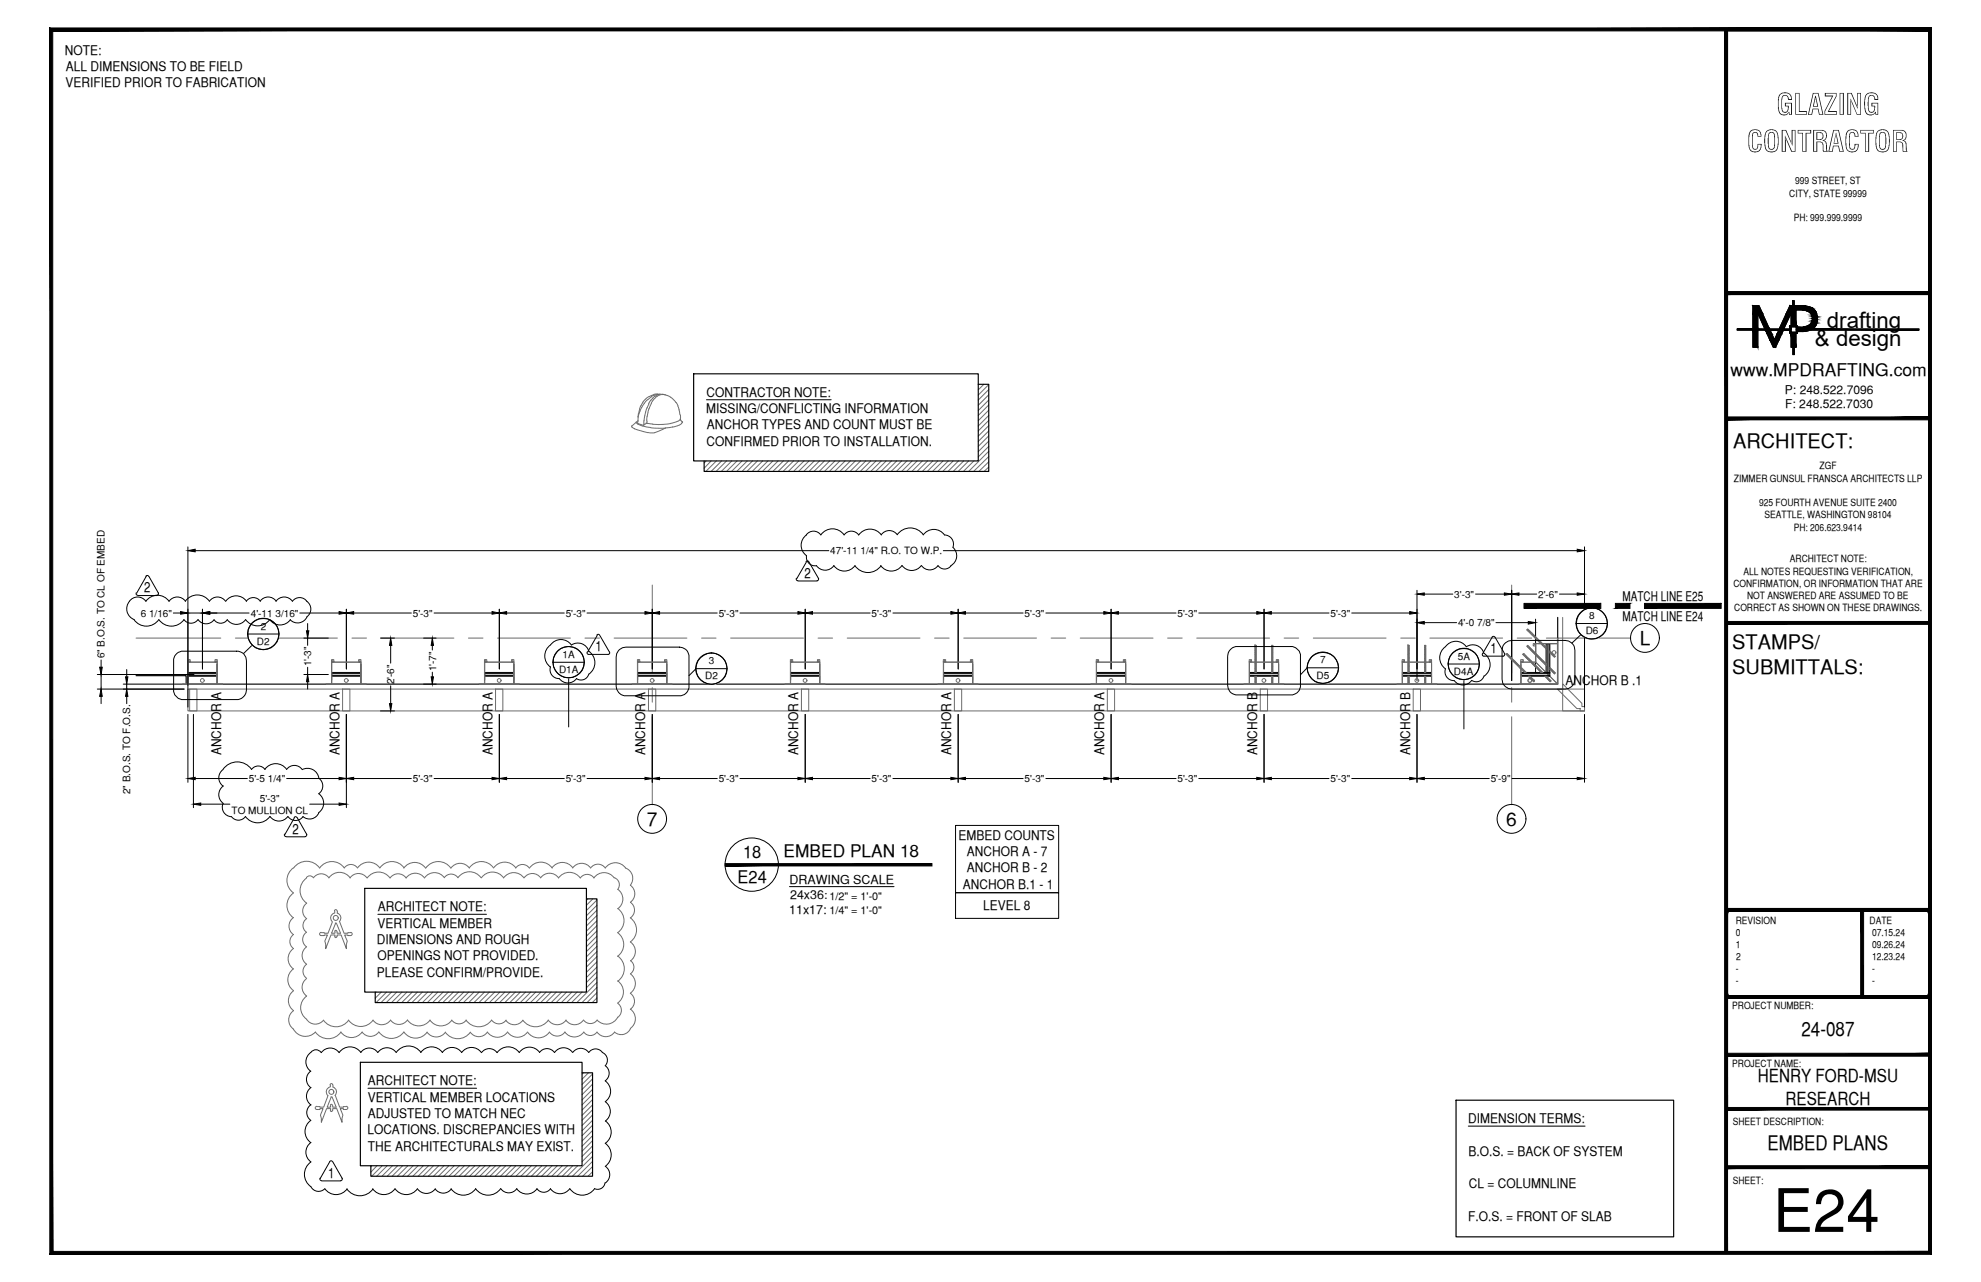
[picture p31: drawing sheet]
<svg xmlns="http://www.w3.org/2000/svg" width="432mm" height="279mm" viewBox="0 0 432 279" stroke-linecap="round" stroke-linejoin="round" font-family="sans-serif">
<defs><g id="words">
<text font-size="13.1" x="386.5" y="268.5">E24</text>
<g font-size="6.3">
<text x="387.2" y="25">GLAZING</text>
<text x="380.8" y="33.1">CONTRACTOR</text>
</g>
<g font-size="4.9">
<text x="398.2" y="71.5">drafting</text>
<text x="395.6" y="75.5">&amp; design</text>
</g>
<g font-size="4.4">
<text x="377.8" y="97.5">ARCHITECT:</text>
<text x="377.6" y="141.5">STAMPS/</text>
<text x="377.6" y="146.9">SUBMITTALS:</text>
<text x="392.7" y="225.8">24-087</text>
<text x="385.3" y="250.7">EMBED PLANS</text>
</g>
<g font-size="4.2">
<text x="357.4" y="140.6">L</text>
<text x="328.3" y="180">6</text>
<text x="141" y="180">7</text>
</g>
<g font-size="3.9">
<text x="383.2" y="235.9">HENRY FORD-MSU</text>
<text x="389.2" y="240.7">RESEARCH</text>
</g>
<g font-size="3.8">
<text x="377.2" y="82">www.MPDRAFTING.com</text>
<text x="162" y="187.1">18</text>
<text x="170.8" y="186.9">EMBED PLAN 18</text>
<text x="160.8" y="192.3">E24</text>
</g>
<g font-size="3.1">
<text x="175.3" y="125.9">2</text>
<text x="31.4" y="129.1">2</text>
<text x="129.8" y="141.9">1</text>
<text x="324.9" y="142.4">1</text>
<text x="63.8" y="181.7">2</text>
<text x="71.5" y="256.7">1</text>
</g>
<g font-size="2.9">
<text x="14.2" y="11.9">NOTE:</text>
<text x="14.4" y="15.5">ALL DIMENSIONS TO BE FIELD</text>
<text x="14.3" y="19.1">VERIFIED PRIOR TO FABRICATION</text>
<text x="154" y="86.5">CONTRACTOR NOTE:</text>
<text x="153.9" y="90">MISSING/CONFLICTING INFORMATION</text>
<text x="154.1" y="93.6">ANCHOR TYPES AND COUNT MUST BE</text>
<text x="154" y="97.2">CONFIRMED PRIOR TO INSTALLATION.</text>
<text x="353.6" y="130.9">MATCH LINE E25</text>
<text x="353.6" y="135.3">MATCH LINE E24</text>
<text x="341.2" y="149.2">ANCHOR B .1</text>
<text x="48.2" y="164.6" transform="rotate(-90 48.2 164.6)">ANCHOR A</text>
<text x="74" y="164.6" transform="rotate(-90 74 164.6)">ANCHOR A</text>
<text x="107.3" y="164.6" transform="rotate(-90 107.3 164.6)">ANCHOR A</text>
<text x="140.7" y="164.6" transform="rotate(-90 140.7 164.6)">ANCHOR A</text>
<text x="174" y="164.6" transform="rotate(-90 174 164.6)">ANCHOR A</text>
<text x="207.3" y="164.6" transform="rotate(-90 207.3 164.6)">ANCHOR A</text>
<text x="240.7" y="164.6" transform="rotate(-90 240.7 164.6)">ANCHOR A</text>
<text x="274" y="164.6" transform="rotate(-90 274 164.6)">ANCHOR B</text>
<text x="307.3" y="164.6" transform="rotate(-90 307.3 164.6)">ANCHOR B</text>
<text x="208.9" y="183">EMBED COUNTS</text>
<text x="210.8" y="186.6">ANCHOR A - 7</text>
<text x="210.8" y="190.1">ANCHOR B - 2</text>
<text x="209.9" y="193.7">ANCHOR B.1 - 1</text>
<text x="82.3" y="202.2">VERTICAL MEMBER</text>
<text x="82.4" y="198.6">ARCHITECT NOTE:</text>
<text x="214.3" y="198.4">LEVEL 8</text>
<text x="82.2" y="205.7">DIMENSIONS AND ROUGH</text>
<text x="82.3" y="209.3">OPENINGS NOT PROVIDED.</text>
<text x="82.2" y="212.9">PLEASE CONFIRM/PROVIDE.</text>
<text x="80.2" y="236.5">ARCHITECT NOTE:</text>
<text x="80.2" y="240.1">VERTICAL MEMBER LOCATIONS</text>
<text x="80.2" y="243.6">ADJUSTED TO MATCH NEC</text>
<text x="320" y="244.8">DIMENSION TERMS:</text>
<text x="80.1" y="247.2">LOCATIONS. DISCREPANCIES WITH</text>
<text x="80.2" y="250.8">THE ARCHITECTURALS MAY EXIST.</text>
<text x="320.1" y="251.8">B.O.S. = BACK OF SYSTEM</text>
<text x="320.2" y="259">CL = COLUMNLINE</text>
<text x="320" y="266.1">F.O.S. = FRONT OF SLAB</text>
</g>
<g font-size="2.7">
<text x="172.1" y="192.6">DRAWING SCALE</text>
<text x="172.2" y="196">24x36:</text>
<text x="172" y="199.3">11x17:</text>
</g>
<g font-size="2.6">
<text x="389.1" y="85.8">P: 248.522.7096</text>
<text x="389.1" y="89">F: 248.522.7030</text>
</g>
<g font-size="2.4">
<text x="180.8" y="196.1">1/2&quot; = 1'-0&quot;</text>
<text x="180.8" y="199.3">1/4&quot; = 1'-0&quot;</text>
</g>
<g font-size="2.2">
<text x="391.3" y="40.2">999 STREET, ST</text>
<text x="390" y="42.9">CITY, STATE 99999</text>
<text x="391" y="48.2">PH: 999.999.9999</text>
<text x="378" y="105">ZIMMER GUNSUL FRANSCA ARCHITECTS LLP</text>
<text x="396.6" y="102.3">ZGF</text>
<text x="383.4" y="110.3">925 FOURTH AVENUE SUITE 2400</text>
<text x="384.6" y="113">SEATTLE, WASHINGTON 98104</text>
<text x="391" y="115.6">PH: 206.623.9414</text>
<text x="181" y="120.8">47'-11 1/4&quot; R.O. TO W.P.</text>
<text x="380" y="125.2">ALL NOTES REQUESTING VERIFICATION,</text>
<text x="390.1" y="122.6">ARCHITECT NOTE:</text>
<text x="317" y="130.2">3'-3&quot;</text>
<text x="335.3" y="130.2">2'-6&quot;</text>
<text x="377.8" y="127.9">CONFIRMATION, OR INFORMATION THAT ARE</text>
<text x="380.8" y="130.6">NOT ANSWERED ARE ASSUMED TO BE</text>
<text x="30.7" y="134.4">6 1/16&quot;</text>
<text x="54.7" y="134.4">4'-11 3/16&quot;</text>
<text x="56.8" y="137.2">2</text>
<text x="90" y="134.4">5'-3&quot;</text>
<text x="123.3" y="134.4">5'-3&quot;</text>
<text x="156.7" y="134.4">5'-3&quot;</text>
<text x="190" y="134.4">5'-3&quot;</text>
<text x="223.3" y="134.4">5'-3&quot;</text>
<text x="256.7" y="134.4">5'-3&quot;</text>
<text x="290" y="134.4">5'-3&quot;</text>
<text x="317.8" y="136.5">4'-0 7/8&quot;</text>
<text x="346.4" y="134.9">8</text>
<text x="378" y="133.2">CORRECT AS SHOWN ON THESE DRAWINGS.</text>
<text x="22.8" y="143.5" transform="rotate(-90 22.8 143.5)">6&quot; B.O.S. TO CL OF EMBED</text>
<text x="56" y="140.5">D2</text>
<text x="122.6" y="143.4">1A</text>
<text x="317.8" y="143.8">5A</text>
<text x="345.6" y="138.2">D6</text>
<text x="67.8" y="145.2" transform="rotate(-90 67.8 145.2)">1'-3&quot;</text>
<text x="85.9" y="149.2" transform="rotate(-90 85.9 149.2)">2'-6&quot;</text>
<text x="95.1" y="146.3" transform="rotate(-90 95.1 146.3)">1'-7&quot;</text>
<text x="121.9" y="146.7">D1A</text>
<text x="153.7" y="148.1">D2</text>
<text x="154.5" y="144.8">3</text>
<text x="287" y="147.9">D5</text>
<text x="287.8" y="144.6">7</text>
<text x="316.9" y="147.1">D4A</text>
<text x="28.4" y="173.1" transform="rotate(-90 28.4 173.1)">2&quot; B.O.S. TO F.O.S.</text>
<text x="54.2" y="170.4">5'-5 1/4&quot;</text>
<text x="90" y="170.4">5'-3&quot;</text>
<text x="123.3" y="170.4">5'-3&quot;</text>
<text x="156.7" y="170.4">5'-3&quot;</text>
<text x="190" y="170.4">5'-3&quot;</text>
<text x="223.3" y="170.4">5'-3&quot;</text>
<text x="256.7" y="170.4">5'-3&quot;</text>
<text x="290" y="170.4">5'-3&quot;</text>
<text x="324.9" y="170.4">5'-9&quot;</text>
<text x="50.5" y="177.4">TO MULLION CL</text>
<text x="56.6" y="174.7">5'-3&quot;</text>
<text x="378.3" y="201.3">REVISION</text>
<text x="378.4" y="204">0</text>
<text x="407.5" y="201.3">DATE</text>
<text x="408" y="204">07.15.24</text>
<text x="378.3" y="206.6">1</text>
<text x="378.5" y="209.2">2</text>
<text x="408" y="206.6">09.26.24</text>
<text x="408" y="209.2">12.23.24</text>
<text x="378.4" y="211.9">-</text>
<text x="378.4" y="214.5">-</text>
<text x="408" y="211.9">-</text>
<text x="408" y="214.5">-</text>
<text x="377.6" y="219.9">PROJECT NUMBER:</text>
<text x="377.6" y="232.5">PROJECT NAME:</text>
<text x="377.7" y="245.2">SHEET DESCRIPTION:</text>
<text x="377.7" y="257.9">SHEET:</text>
</g>
</g></defs>
<!-- layer: NOTES -->
<path d="M154 87.1h27.2M208.3 179.9h22.5v14.7h-22.5zM82.4 199.3h23.6M208.3 194.6h22.5v5.6h-22.5zM80.2 237.2h23.7M320 245.4h25.5" fill="none" stroke="#000" stroke-width=".22"/>
<!-- layer: LIGHT_1 -->
<g fill="none" stroke="#6c6c6c" stroke-width=".22">
<path d="M137.7 92.8v.3l.6 .3M138.3 93.5l2.9 .8M138.7 91.9l.4 .6M139.1 91.7l-1.4 1.1M139.1 92.4l1 .5 1.7 .3M139.1 90.9v.9M139.4 89.2l-.2 .9M139.7 88.4l-.3 .7M140.1 87.7l-.4 .7M140.4 92.3l-.1 .4M140.5 90.7l-.2 1.5M140.7 87l-.6 .7"/>
<path d="M140.7 89.8l-.2 .8M140.8 92.2l1.5 .2M141 91.8v.3l-.7 .6-1.4-.4 .2-.5M141 88.8l-.3 1M141.1 90.7l-.1 1.1M141.1 87.1l-1.4 2-.6 1.8 .1-.8M141.2 89.9l-.1 .8M141.3 94.3h1.5M141.5 89.1l-.3 .7M141.5 88l-.4 .9M141.8 93.2l3.3 .1M141.9 87.2l-.5 .8"/>
<path d="M141.9 86.5l-.7 .7M142 87.9l-.5 1.2M142.5 86l-1.3 .6-.5 .4M142.6 86.1l-.7 .4M142.6 86.1l1.3-.2 1.4 .3M142.6 86.9l-.7 1M142.7 86.4l-.8 .8M142.9 86.7l-.2 .2M143.1 86.2l-.4 .2M143.3 85.9l-.8 .1M143.5 85.9l-.5 .2M143.9 85.9l-.5 .1"/>
<path d="M144.2 86l-.7 .2-.6 .4M144.8 86l.3 .1M144.8 86h-.6M145.1 93.3l-2.4 1M145.4 86.2l.8 .4M146.2 92.3l-2 .2h-1.9M146.2 86.6l1.1 1.1M146.6 93.1l-1.5 .2M147.4 87.7l.4 .7M147.7 88.5l.3 .8M148 89.3l.2 1.1M148 92.7l-1.4 .4"/>
<path d="M148.1 91.6l-2 .7M148.1 91.6l.2-.2 .4 .5M148.3 91.3v.1M148.3 90.4v.9M148.7 92.1h.1M148.7 92.1l-.6 .5M148.8 91.9v.1M213.3 83.8h-.1M214.4 83.8l-1.2 1.2M215.5 84.9l-2.3 2.3M215.5 86l-2.3 2.3M215.5 87.2l-2.3 2.3"/>
<path d="M215.5 88.3l-2.3 2.3M215.5 91.6l-2.3 2.3M215.5 95l-2.3 2.3M215.5 96.1l-2.3 2.3M215.5 97.3l-2.3 2.3M215.5 98.4l-4.4 4.3M215.5 83.8l-2.3 2.3M215.5 89.4l-2.3 2.3M215.5 90.6l-2.3 2.2M215.5 92.8l-2.3 2.3M215.5 93.9l-2.3 2.3M215.5 99.5l-3.3 3.2"/>
<path d="M153.9 100.5l-.4 .4M155 100.5l-1.5 1.5M156.1 100.5l-2.2 2.2M157.3 100.5l-2.3 2.2M158.4 100.5l-2.3 2.2M159.5 100.5l-2.3 2.2M160.7 100.5l-2.3 2.2M161.7 100.5l-2.3 2.2M162.9 100.5l-2.3 2.2M164 100.5l-2.3 2.2M165.1 100.5l-2.3 2.2M166.2 100.5l-2.2 2.2"/>
<path d="M167.4 100.5l-2.3 2.2M168.5 100.5l-2.3 2.2M169.6 100.5l-2.3 2.2M170.8 100.5l-2.3 2.2M171.9 100.5l-2.3 2.2M173 100.5l-2.3 2.2M174.1 100.5l-2.3 2.2M175.3 100.5l-2.3 2.2M176.3 100.5l-2.2 2.2M177.5 100.5l-2.3 2.2M178.6 100.5l-2.3 2.2M179.7 100.5l-2.3 2.2"/>
<path d="M180.8 100.5l-2.2 2.2M182 100.5l-2.3 2.2M183.1 100.5l-2.3 2.2M184.2 100.5l-2.3 2.2M185.4 100.5l-2.3 2.2M186.4 100.5l-2.3 2.2M187.6 100.5l-2.3 2.2M188.7 100.5l-2.3 2.2M189.8 100.5l-2.3 2.2M190.9 100.5l-2.2 2.2M192.1 100.5l-2.3 2.2M193.2 100.5l-2.3 2.2"/>
<path d="M194.3 100.5l-2.3 2.2M195.5 100.5l-2.3 2.2M196.5 100.5l-2.3 2.2M197.7 100.5l-2.3 2.2M198.8 100.5l-2.3 2.2M199.9 100.5l-2.3 2.2M201 100.5l-2.2 2.2M202.2 100.5l-2.3 2.2M203.3 100.5l-2.3 2.2M204.4 100.5l-2.3 2.2M205.5 100.5l-2.2 2.2M206.7 100.5l-2.3 2.2"/>
<path d="M207.8 100.5l-2.3 2.2M208.9 100.5l-2.3 2.2M210.1 100.5l-2.3 2.2M211.1 100.5l-2.2 2.2M212.3 100.5l-2.3 2.2M215.5 100.6l-2.1 2.1M215.5 101.8l-1 .9M72.9 199a1.11 1.11 0 0 0-.5 1.8M72.9 198.5l.3-.3 .3 .3M73 198.6v.4M73.5 198.6v.4a1.11 1.11 0 0 1 .5 1.8M128.1 195.9l-.3 .3"/>
<path d="M129.2 195.9l-1.4 1.4M130.1 196.2l-2.3 2.2M130.1 197.3l-2.3 2.3M130.1 198.4l-2.3 2.3M130.1 199.5l-2.3 2.3M70 203.2a.35 .35 0 0 0-.3 .3 .35 .35 0 0 0 .3 .4l1.4-.1-.6 1.3 .2 .7v1l1.1-3h.9v.4M72.5 200.9l-1 2.5-1.5-.1M73 203l.2-.2 .2 .2M73 204.1l.2 .2 .2-.2M73.1 201.2h.2M73.2 201.2l-.9 2.2h.7v-.4M73.3 201.2l.9 2.2h-.7v-.4"/>
<path d="M74 200.9l1 2.5 1.5-.1M76.4 203.2a.35 .35 0 0 1 .4 .3 .35 .35 0 0 1-.4 .4M76.5 203.9l-1.4-.1 .6 1.3-.2 .7v1l-1.1-3h-.9v.4M82 216.2l-.2 .2M83.1 216.2l-1.3 1.4M84.3 216.2l-2.3 2.3M85.3 216.2l-2.2 2.3M86.5 216.2l-2.3 2.3M87.6 216.2l-2.3 2.3M88.7 216.2l-2.3 2.3M89.9 216.2l-2.3 2.3M91 216.2l-2.3 2.3"/>
<path d="M92.1 216.2l-2.3 2.3M93.2 216.2l-2.3 2.3M94.4 216.2l-2.3 2.3M95.4 216.2l-2.2 2.3M96.6 216.2l-2.3 2.3M97.7 216.2l-2.3 2.3M98.8 216.2l-2.3 2.3M99.9 216.2l-2.2 2.3M101.1 216.2l-2.3 2.3M102.2 216.2l-2.3 2.3M103.3 216.2l-2.3 2.3M104.5 216.2l-2.3 2.3"/>
<path d="M105.6 216.2l-2.3 2.3M106.7 216.2l-2.3 2.3M107.8 216.2l-2.3 2.3M109 216.2l-2.3 2.3M110 216.2l-2.2 2.3M111.2 216.2l-2.3 2.3M112.3 216.2l-2.3 2.3M113.4 216.2l-2.3 2.3M114.6 216.2l-2.3 2.3M115.7 216.2l-2.3 2.3M116.8 216.2l-2.3 2.3M117.9 216.2l-2.3 2.3"/>
<path d="M119.1 216.2l-2.3 2.3M120.1 216.2l-2.2 2.3M121.3 216.2l-2.3 2.3M122.4 216.2l-2.3 2.3M123.5 216.2l-2.3 2.3M124.7 216.2l-2.3 2.3M125.8 216.2l-2.3 2.3M126.9 216.2l-2.3 2.3M130.1 200.7l-2.3 2.2M130.1 201.7l-2.3 2.3M130.1 202.9l-2.3 2.3M130.1 204l-2.3 2.3"/>
<path d="M130.1 205.1l-2.3 2.3M130.1 206.2l-2.3 2.3M130.1 207.4l-2.3 2.3M130.1 208.5l-2.3 2.3M130.1 209.6l-2.3 2.3M130.1 210.8l-2.3 2.2M130.1 211.8l-2.3 2.3M130.1 213l-2.3 2.3M130.1 214.1l-4.4 4.4M130.1 215.2l-3.2 3.3M130.1 216.3l-2.1 2.2M130.1 217.5l-1 1"/>
<path d="M71.5 238.8l-1 2.5-1.4-.1M71.9 236.9a1.11 1.11 0 0 0-.4 1.9M71.9 236.4l.3-.2 .3 .2M72 236.5v.4M72.1 239.1h.3l.9 2.2h-.8v-.4M72.2 239.1l-.9 2.2h.8v-.4M72.5 236.9a1.11 1.11 0 0 1 .5 1.9M72.6 236.5v.4M73.1 238.8l.9 2.5 1.5-.1M127.2 233.8l-.3 .3M128.3 233.8l-1.4 1.4M129.2 234.1l-2.3 2.2"/>
<path d="M129.2 235.1l-2.3 2.3M129.2 236.3l-2.3 2.3M129.2 237.4l-2.3 2.3M129.2 238.5l-2.3 2.3M129.2 239.6l-2.3 2.3M69.1 241.1a.35 .35 0 0 0-.4 .4 .35 .35 0 0 0 .4 .3M69.1 241.8l1.3-.2-.6 1.4 .2 1.6 1.2-3h.9v.5M72 240.9l.2-.2 .3 .2M72 242l.2 .3 .3-.3M75.5 241.1a.35 .35 0 0 1 .3 .4 .35 .35 0 0 1-.3 .3M75.5 241.8l-1.3-.2 .5 1.4-.2 1.6-1.1-3h-.9v.5M81 254.1l-.2 .2"/>
<path d="M82.2 254.1l-1.4 1.4M83.3 254.1l-2.3 2.2M84.4 254.1l-2.3 2.2M85.5 254.1l-2.3 2.2M86.7 254.1l-2.3 2.2M87.8 254.1l-2.3 2.2M88.9 254.1l-2.3 2.2M90 254.1l-2.2 2.2M91.1 254.1l-2.3 2.2M92.3 254.1l-2.3 2.2M93.4 254.1l-2.3 2.2M94.5 254.1l-2.3 2.2"/>
<path d="M95.6 254.1l-2.3 2.2M96.8 254.1l-2.3 2.2M97.9 254.1l-2.3 2.2M99 254.1l-2.3 2.2M100.1 254.1l-2.2 2.2M101.2 254.1l-2.3 2.2M102.4 254.1l-2.3 2.2M103.5 254.1l-2.3 2.2M104.6 254.1l-2.2 2.2M105.7 254.1l-2.3 2.2M106.9 254.1l-2.3 2.2M108 254.1l-2.3 2.2"/>
<path d="M109.1 254.1l-2.3 2.2M110.2 254.1l-2.3 2.2M111.4 254.1l-2.3 2.2M112.5 254.1l-2.3 2.2M113.6 254.1l-2.3 2.2M114.7 254.1l-2.2 2.2M115.8 254.1l-2.3 2.2M117 254.1l-2.3 2.2M118.1 254.1l-2.3 2.2M119.2 254.1l-2.3 2.2M120.3 254.1l-2.3 2.2M121.5 254.1l-2.3 2.2"/>
<path d="M122.6 254.1l-2.3 2.2M123.7 254.1l-2.3 2.2M124.8 254.1l-2.2 2.2M125.9 254.1l-2.3 2.2M129.2 240.8l-2.3 2.3M129.2 241.9l-2.3 2.3M129.2 243l-2.3 2.3M129.2 244.2l-2.3 2.2M129.2 245.2l-2.3 2.3M129.2 246.4l-2.3 2.3M129.2 247.5l-2.3 2.3M129.2 248.6l-2.3 2.3"/>
<path d="M129.2 249.7l-2.3 2.3M129.2 250.9l-2.3 2.3M129.2 252l-4.4 4.3M129.2 253.1l-3.3 3.2M129.2 254.3l-2.2 2M129.2 255.4l-1.1 .9"/>
<circle cx="73.2" cy="200.1" r=".54"/>
<circle cx="72.2" cy="238" r=".54"/>
</g>
<!-- layer: HEAVY_2 -->
<path d="M151.2 81.5h62v19h-62zM213.2 83.8h2.3v18.9h-62v-2.2M339.5 134.6v14.5h-298.9v-1.8h-10.9M79.5 193.6h48.3v22.6h-48.3zM127.8 195.9h2.3v22.6h-48.3v-2.3M78.5 231.5h48.4v22.6h-48.4zM126.9 233.8h2.3v22.5h-48.4v-2.2M317.4 239.8h47.4v29.8h-47.4z" fill="none" stroke="#000" stroke-width=".25"/>
<!-- layer: SURROUNDING CONDITIONS -->
<g fill="none" stroke="#6c6c6c" stroke-width=".22">
<path d="M332.9 137.2v.1M332.9 137.2v.2M333.1 137.2v.3M333.2 137.2v.4M333.3 137.4v.3M333.4 137.4v.4M333.5 137.5v.4M333.6 137.6v.4M333.7 137.7v.4M333.8 137.8v.4M333.9 137.9v.4M333.9 138v.4"/>
<path d="M334.1 138.1v.4M334.1 138.2v.4M334.3 138.3v.4M334.3 138.4v.3M334.5 138.6v.3M334.6 138.7v.4M334.8 138.8v.4M334.9 138.9v.4M335 139v.4M335.1 139.1v.4M335.2 139.2v.4M335.3 139.3v.4"/>
<path d="M335.3 139.4v.4M335.5 139.5v.4M335.5 139.6v.4M335.7 139.7v.4M335.7 139.8v.3M335.9 139.9v.4M335.9 140v.3M340.6 134.6v20.3h4.8v-20.3M40.4 149.1h.6v-5.3h.5v.5h-.5h6.4h-.5v-.5h.5v5.3h1.1h-8.7h1.2M41 150.2h304.4v4.7h-304.4zM41 147.5v.7M41.2 144h.1"/>
<path d="M41.3 150.2h1.6v4.7h-1.6zM47.1 144h.1M47.3 144.7v4.4h-6.3v-4.8h6.3v4.8M47.3 147.5v.7M71.8 149.1h.5v-5.3h.5v.5h-.5h6.4h-.5v-.5h.5v5.3h1.1h-8.7h1.2M72.3 147.5v.7M72.5 144h.1M74.7 150.2h1.6v4.7h-1.6zM78.4 144h.1M78.7 144.7v4.4h-6.4v-4.8h6.4v4.8M78.7 147.5v.7M105.1 149.1h.5v-5.3h.5v.5h-.5h6.4h-.5v-.5h.5v5.3h1.2h-8.7h1.1"/>
<path d="M105.7 147.5v.7M105.9 144h.1M108 150.2h1.6v4.7h-1.6zM111.8 144h.1M112 144.7v4.4h-6.3v-4.8h6.3v4.8M112 147.5v.7M138.4 149.1h.5v-5.3h.5v.5h-.5h6.5h-.6v-.5h.6v5.3h1.1h-8.7h1.1M139 147.5v.7M139.2 144h.1M141.4 150.2h1.5v4.7h-1.5zM145.1 144h.1M145.4 144.7v4.4h-6.4v-4.8h6.4v4.8"/>
<path d="M145.4 147.5v.7M171.8 149.1h.5v-5.3h.5v.5h-.5h6.4h-.5v-.5h.5v5.3h1.1h-8.7h1.2M172.3 147.5v.7M172.5 144h.1M174.7 150.2h1.6v4.7h-1.6zM178.4 144h.1M178.7 144.7v4.4h-6.4v-4.8h6.4v4.8M178.7 147.5v.7M205.1 149.1h.5v-5.3h.5v.5h-.5h6.4h-.5v-.5h.5v5.3h1.2h-8.7h1.1M205.7 147.5v.7M205.9 144h.1M208 150.2h1.6v4.7h-1.6z"/>
<path d="M211.8 144h.1M212 144.7v4.4h-6.3v-4.8h6.3v4.8M212 147.5v.7M238.4 149.1h.6v-5.3h.5v.5h-.5h6.4h-.5v-.5h.5v5.3h1.1h-8.7h1.2M239 147.5v.7M239.2 144h.1M241.4 150.2h1.6v4.7h-1.6zM245.1 144h.1M245.4 144.7v4.4h-6.4v-4.8h6.4v4.8M245.4 147.5v.7M271.8 149.1h.5v-5.3h.5v.5h-.5h6.4h-.5v-.5h.5v5.3h1.1h-8.7h1.2M272.4 147.5v.7"/>
<path d="M272.5 144h.1M273.6 140.7h.1M273.6 147.6l.2-.2v1.7h-.2M273.6 140.7v5.9l.2-.3M273.6 147.4v1.7M273.6 140.7h.2M273.6 147.4v.1M273.7 140.7h-.1M273.8 146.6h.1M273.8 149.1h.1M273.8 140.7l-.2 .2M273.8 141l-.2 .3"/>
<path d="M273.8 141.2l-.2 .3M273.8 141.5l-.2 .3M273.8 141.8l-.2 .2M273.8 142l-.2 .3M273.8 142.4l-.2 .2M273.8 142.6l-.2 .3M273.8 142.9l-.2 .3M273.8 143.2l-.2 .2M273.8 143.4l-.2 .4M273.8 143.8l-.2 .2M273.8 144l-.2 .3M273.8 144.3l-.2 .3"/>
<path d="M273.8 144.6l-.2 .2M273.8 144.9l-.2 .3M273.8 145.2l-.2 .2M273.8 145.4l-.2 .3M273.8 145.7l-.2 .3M273.8 146l-.2 .2M273.8 147.7l-.2 .3M273.8 148l-.2 .2M273.8 148.3l-.2 .2M273.8 148.5l-.2 .3M273.8 148.8l-.2 .3M273.8 140.8l-.2 .2"/>
<path d="M273.8 141.4l-.2 .2M273.8 141.6l-.2 .3M273.8 141.9l-.2 .3M273.8 142.2l-.2 .2M273.8 142.4l-.2 .3M273.8 142.7l-.2 .3M273.8 143l-.2 .3M273.8 143.3l-.2 .3M273.8 143.6l-.2 .2M273.8 143.8l-.2 .3M273.8 144.1l-.2 .3M273.8 144.4l-.2 .3"/>
<path d="M273.8 144.7l-.2 .3M273.8 145l-.2 .2M273.8 145.2l-.2 .3M273.8 145.5l-.2 .3M273.8 145.8l-.2 .2M273.8 146.1l-.2 .3M273.8 146.4l-.2 .2M273.8 147.5l-.2 .3M273.8 147.8l-.2 .2M273.8 148.1l-.2 .2M273.8 148.3l-.2 .3M273.8 148.6l-.2 .3"/>
<path d="M273.8 148.9l-.2 .2M273.8 140.7v5.9M274.7 150.2h1.6v4.7h-1.6zM277.2 140.7h.1M277.3 140.7l-.1 .1M277.3 147.4l-.1 .1M277.4 147.4v1.7h-.2v-1.7M277.4 140.7l-.2 .3M277.4 141l-.2 .2M277.4 141.3l-.2 .2M277.4 141.5l-.2 .3M277.4 142.1l-.2 .3"/>
<path d="M277.4 142.7l-.2 .2M277.4 144.1l-.2 .2M277.4 144.7l-.2 .2M277.4 144.9l-.2 .3M277.4 141.1l-.2 .3M277.4 141.4l-.2 .2M277.4 141.9l-.2 .3M277.4 142.5l-.2 .2M277.4 142.7l-.2 .3M277.4 143.8l-.2 .3M277.4 144.5l-.2 .2M277.4 144.7l-.2 .3"/>
<path d="M277.4 145.3l-.2 .2M277.4 141.9l-.2 .2M277.4 142.4l-.2 .3M277.4 142.9l-.2 .3M277.4 143.3l-.2 .2M277.4 143.5l-.2 .3M277.4 144.3l-.2 .4M277.4 145.2l-.2 .3M277.4 145.5l-.2 .2M277.4 145.7l-.2 .3M277.4 146l-.2 .3M277.4 146.3l-.2 .3v-5.9h.2v5.9"/>
<path d="M277.4 147.4l-.2 .3M277.4 147.7l-.2 .3M277.4 148l-.2 .3M277.4 148.3l-.2 .2M277.4 148.6l-.2 .2M277.4 148.8l-.2 .3M277.4 140.8l-.2 .3M277.4 141.7l-.2 .2M277.4 142.2l-.2 .3M277.4 143.1l-.2 .2M277.4 143.3l-.2 .3M277.4 143.6l-.2 .3"/>
<path d="M277.4 144.1l-.2 .4M277.4 145l-.2 .3M277.4 145.6l-.2 .3M277.4 145.9l-.2 .2M277.4 146.1l-.2 .3M277.4 146.4l-.1 .2M277.4 147.5l-.2 .3M277.4 147.8l-.2 .3M277.4 148.1l-.2 .2M277.4 148.4l-.2 .3M277.4 148.7l-.2 .2M277.4 149l-.2 .1"/>
<path d="M278.4 144h.1M278.7 144.7v4.4h-6.3v-4.8h6.3v4.8M278.7 147.5v.7M305.1 149.1h.5v-5.3h.5v.5h-.5h6.4h-.5v-.5h.5v5.3h1.2h-8.7h1.1M305.7 147.5v.7M305.9 144h.1M306.9 140.7h.1M306.9 147.6l.2-.2v1.7h-.2M306.9 140.7h.2M306.9 140.7v5.9l.2-.3M306.9 147.4v1.7M307 147.4l-.1 .1"/>
<path d="M307 140.7h-.1M307.1 146.6h.1M307.1 149.1h.1M307.1 140.7l-.2 .2M307.1 141l-.2 .2M307.1 141.2l-.2 .3M307.1 141.5l-.2 .3M307.1 141.8l-.2 .2M307.1 142l-.2 .3M307.1 142.4l-.2 .2M307.1 142.6l-.2 .3M307.1 142.9l-.2 .3"/>
<path d="M307.1 143.2l-.2 .2M307.1 143.4l-.2 .4M307.1 143.8l-.2 .3M307.1 144l-.2 .3M307.1 144.3l-.2 .3M307.1 144.6l-.2 .2M307.1 144.9l-.2 .3M307.1 145.2l-.2 .2M307.1 145.4l-.2 .3M307.1 145.7l-.2 .3M307.1 146l-.2 .2M307.1 147.7l-.2 .3"/>
<path d="M307.1 148l-.2 .2M307.1 148.3l-.2 .2M307.1 148.5l-.2 .3M307.1 148.8l-.2 .3M307.1 140.8l-.2 .2M307.1 141l-.2 .3M307.1 141.4l-.2 .2M307.1 141.6l-.2 .3M307.1 141.9l-.2 .3M307.1 142.2l-.2 .2M307.1 142.4l-.2 .3M307.1 142.7l-.2 .3"/>
<path d="M307.1 143l-.2 .3M307.1 143.3l-.2 .3M307.1 143.6l-.2 .2M307.1 144.1l-.2 .3M307.1 144.4l-.2 .3M307.1 144.7l-.2 .3M307.1 145l-.2 .2M307.1 145.2l-.2 .3M307.1 145.5l-.2 .3M307.1 145.8l-.2 .2M307.1 146.1l-.2 .3M307.1 146.4l-.1 .2"/>
<path d="M307.1 147.5l-.2 .3M307.1 148.1l-.2 .2M307.1 148.3l-.2 .3M307.1 148.6l-.2 .3M307.1 148.9l-.1 .2M307.1 140.7v5.9M308 150.2h1.6v4.7h-1.6zM310.6 140.7h-.1M310.6 140.7l-.1 .1M310.6 147.4l-.1 .1M310.8 147.4v1.7h-.3v-1.7M310.8 146.3l-.3 .3v-5.9h.3v5.9"/>
<path d="M310.8 140.7l-.3 .3M310.8 141l-.3 .2M310.8 141.3l-.3 .2M310.8 141.5l-.3 .3M310.8 142.1l-.3 .3M310.8 143.8l-.3 .3M310.8 144.1l-.3 .2M310.8 144.7l-.3 .2M310.8 144.9l-.3 .3M310.8 141.1l-.3 .3M310.8 141.4l-.3 .2M310.8 141.9l-.3 .3"/>
<path d="M310.8 142.5l-.3 .2M310.8 142.7l-.3 .3M310.8 143.9l-.3 .2M310.8 144.5l-.3 .2M310.8 144.7l-.3 .3M310.8 145.3l-.3 .2M310.8 141.9l-.3 .2M310.8 142.4l-.3 .3M310.8 142.9l-.3 .3M310.8 143.3l-.3 .2M310.8 143.5l-.3 .3M310.8 144.3l-.3 .4"/>
<path d="M310.8 145.2l-.3 .3M310.8 145.5l-.3 .2M310.8 145.7l-.3 .3M310.8 146l-.3 .3M310.8 147.4l-.3 .3M310.8 147.7l-.3 .3M310.8 148l-.3 .3M310.8 148.3l-.3 .2M310.8 148.6l-.3 .2M310.8 148.8l-.3 .3M310.8 140.8l-.3 .3M310.8 141.7l-.3 .2"/>
<path d="M310.8 142.2l-.3 .3M310.8 143.1l-.3 .2M310.8 143.3l-.3 .3M310.8 143.6l-.3 .3M310.8 144.1l-.3 .4M310.8 145l-.3 .3M310.8 145.6l-.3 .3M310.8 145.9l-.3 .2M310.8 146.1l-.3 .3M310.8 146.4l-.2 .2M310.8 147.5l-.3 .3M310.8 147.8l-.3 .3"/>
<path d="M310.8 148.1l-.3 .2M310.8 148.4l-.3 .3M310.8 148.7l-.3 .2M310.8 149l-.2 .1M311.8 144h.1M312 144.7v4.4h-6.3v-4.8h6.3v4.8M312 147.5v.7M328.3 142.6h.1M328.3 142.6l4 4v-.4M328.3 142.6l.2-.2 4.2 4.2M328.4 142.6v.1M328.5 142.4v.4"/>
<path d="M328.6 142.5v.4M328.7 142.6v.4M328.8 142.7v.4M328.9 142.8v.4M329 142.9v.4M329.1 143v.4M329.2 143.1v.3M329.3 143.2v.4M329.4 143.3v.3M329.5 143.4v.4M329.6 143.5v.3M329.7 143.6v.4"/>
<path d="M329.8 143.7v.4M329.9 143.8v.4M330 143.9v.4M330.1 144v.4M330.2 144.1v.4M330.3 144.2v.4M330.4 144.3v.4M330.5 144.4v.4M330.6 144.5v.3M330.7 144.6v.4M330.8 144.7v.3M330.9 144.8v.4"/>
<path d="M331 144.8v.4M331.1 145v.4M331.2 145.1v.3M331.3 145.2v.4M331.3 145.3v.4M331.5 145.4v.4M331.5 147.5v.7M331.6 145.5v.4M331.7 145.6v.4M331.8 144h.1M331.8 145.7v.3M331.9 145.8v.4"/>
<path d="M332 142.6h.1M332 145.9v.3M332 142.5v.2M332.1 146v.4M332.2 142.4v.4M332.2 146v.4M332.2 142.5v.4M332.4 142.7v.3M332.4 146.2v.4M332.4 142.7v.4M332.5 146.4v.2M332.5 142.9v.4"/>
<path d="M332.6 142.9v.4M332.7 143.1v.3M332.8 143.1v.4M332.9 140.7v.3M332.9 143.3v.3M333 140.7v.3M333 143.3v.4M333 140.7l4 4v.3l-4.2-4.2zM333.1 147.4l1.2 1.2 .2-.2-1-1v.4M333.1 140.8v.4M333.1 143.4v.4M333.2 147.4h.1"/>
<path d="M333.2 140.8v.4M333.2 143.5v.4M333.3 147.4v.2M333.4 141v.4M333.4 143.6v.4M333.4 147.4v.2M333.4 141.1v.3M333.4 143.7v.4M333.6 141.2v.4M333.6 143.8v.4M333.6 147.4v.4M333.6 141.3v.4"/>
<path d="M333.6 143.9v.4M333.7 147.6v.4M333.8 141.4v.4M333.8 144v.4M333.8 147.6v.4M333.8 141.5v.4M333.8 144.1v.4M333.9 147.8v.3M333.9 141.6v.4M333.9 144.3v.3M333.9 147.8v.4M334 141.7v.3"/>
<path d="M334 144.3v.4M334.1 148v.3M334.1 141.8v.4M334.1 144.5v.3M334.1 148v.4M334.2 141.9v.3M334.2 144.5v.4M334.3 148.2v.3M334.3 142v.4M334.3 144.7v.3M334.3 148.3v.2M334.4 142v.4"/>
<path d="M334.4 144.7v.4M334.5 140.5h.1M334.5 148.4h.1M334.5 142.2v.4M334.5 144.8v.4M334.6 142.2v.4M334.6 144.9v.4M334.6 140.3v.5M334.7 140.8h-.5v-.5h5.3v-1.2v10M334.7 144.3h-3.2h.5v-.5h-.5v5.3h-.3h8.3M334.7 144.3l4.8 4.8M334.7 140.3v4"/>
<path d="M334.7 145v.4M334.8 142.4v.4M334.8 145.1v.4M335 142.6v.3M335 145.2v.4M335 142.7v.3M335 145.3v.4M335.2 140.3h4.3v8.8h-8v-4.4M335.2 142.8v.4M335.2 145.4v.4M335.2 142.9v.4M335.2 145.5v.4"/>
<path d="M335.3 143v.4M335.3 145.6v.4M335.4 143.1v.3M335.4 145.7v.3M335.5 143.2v.4M335.5 145.9v.3M335.6 143.3v.3M335.6 145.9v.3M335.7 143.4v.4M335.7 146v.4M335.8 143.4v.4M335.8 146.1v.4"/>
<path d="M335.9 143.6v.4M335.9 146.2v.4l-4-4 .2-.2 4.2 4.2M336 143.6v.4M336 146.3v.3M336 140.1v.4M336.1 140.2v.3M336.1 143.8v.3M336.1 146.4v.2M336.2 143.8v.4M336.2 146.5v.1M336.2 140.3v.4M336.3 144v.3"/>
<path d="M336.4 140.4v.4M336.4 144v.4M336.5 140.5v.4M336.5 140.6v.4M336.5 144.2v.3M336.6 144.3v.3M336.7 140.7v.4M336.7 147.4l1.2 1.2 .2-.2-1-1M336.7 140.8v.4M336.7 144.4v.4M336.8 144.5v.3M336.8 147.4h.1"/>
<path d="M336.9 140.9v.4M336.9 141v.4M336.9 144.6v.4M336.9 147.4v.2M337 147.4v.2M337 141l-4-3.9-.2 .2 4.2 4.1M337.1 147.4v.4M337.2 147.5v.3M337.3 147.6v.4M337.4 147.7v.4M337.5 147.8v.4M337.6 147.9v.4"/>
<path d="M337.7 148v.4M337.8 148.1v.4M337.8 141.9l1.2 1.2-.2 .2-1-1.1M337.8 145.5l1.2 1.2-.2 .2-1-1M337.8 141.9v.4M337.9 145.5v.4M337.9 148.2v.4M337.9 140.3h.7M337.9 142v.4M338 145.6v.4M338 148.3v.2M338.1 142.1v.4"/>
<path d="M338.1 142.2v.4M338.1 145.8v.3M338.2 145.9v.3M338.3 142.3v.4M338.3 142.4v.3M338.3 146v.4M338.4 146v.4M338.5 142.5v.4M338.5 142.6v.3M338.5 146.2v.4M338.6 146.2v.4M338.6 142.7v.4"/>
<path d="M338.7 142.7v.4M338.7 146.4v.3M338.8 146.4v.4M338.8 142.9v.3M338.9 142.9v.2M338.9 146.6v.1M339 146.6v.1M339.5 150.2h1.1v-1.2l4.2 4.3v.7h.6v.9h-1v-.5h-.7zM339.5 140.3h-4.7v4h-3.3v4.8M63.9 194.6a3.3 3.3 0 0 0 0 5.4M64 200a2.25 2.25 0 0 0 0 3.7M64 189.1a3.3 3.3 0 0 0 0 5.5"/>
<path d="M64 189.2a3.5 3.5 0 0 1 5.7 0M66.8 191.3a.92 .92 0 0 1 1.5 0M66.8 191.4a3.3 3.3 0 0 0 0 5.4M66.9 196.8a2.06 2.06 0 0 0 0 3.4M68.3 191.3a2.05 2.05 0 0 1 3.4 0 2.83 2.83 0 0 1 4.6 0M76.3 191.3a2.25 2.25 0 0 1 3.7 0M80 191.3a3.1 3.1 0 0 1 5 0 2.13 2.13 0 0 1 3.5 0M82.8 189.2a2.95 2.95 0 0 0-4.9 0 1.77 1.77 0 0 0-2.8-.1 3.3 3.3 0 0 0-5.4 .1M82.8 189.1a3.2 3.2 0 0 1 5.3 0M88 189.2a2.89 2.89 0 0 1 4.8 0M88.5 191.4a2.44 2.44 0 0 1 4 0M92.6 191.3a2.64 2.64 0 0 1 4.3 0"/>
<path d="M92.8 189.2a3.3 3.3 0 0 1 5.5 0M96.8 191.3a1.81 1.81 0 0 1 3 0M98.3 189.2a2.44 2.44 0 0 1 4 0M99.8 191.3a3.1 3.1 0 0 1 5.1 0M102.3 189.1a3.2 3.2 0 0 1 5.3 .1 2.95 2.95 0 0 1 4.8 0M104.9 191.3a2.95 2.95 0 0 1 4.9 0 2.7 2.7 0 0 1 4.4 0M112.4 189.2a1.81 1.81 0 0 1 3 0M114.3 191.3a2.18 2.18 0 0 1 3.5 0 2.36 2.36 0 0 1 3.9 .1 2.92 2.92 0 0 1 4.8-.1 1.8 1.8 0 0 1 3 0 2.7 2.7 0 0 1 4.4 0M115.4 189.2a3 3 0 0 1 5 0M120.3 189.1a2.72 2.72 0 0 1 4.5 .1 2.38 2.38 0 0 1 3.9 0M128.7 189.2a1.94 1.94 0 0 1 3.2 0M131.9 189.2a2.7 2.7 0 0 1 4.5 0"/>
<path d="M133.9 191.3a1.63 1.63 0 0 1 .8 2.5 2.53 2.53 0 0 1-.1 4.2 3.2 3.2 0 0 1 0 5.3M136.3 189.2a2.38 2.38 0 0 1 1.1 3.7M137.4 192.9a2.25 2.25 0 0 1 0 3.7M137.4 196.7a2.06 2.06 0 0 1 0 3.3M64 203.7a1.87 1.87 0 0 0 0 3 2.68 2.68 0 0 0 0 4.5 2.9 2.9 0 0 0 0 4.7M64 215.9a2.64 2.64 0 0 0 0 4.3 2.46 2.46 0 0 0 0 4.1 2.94 2.94 0 0 0 4.8 .6M66.8 203.2a1.94 1.94 0 0 0 0 3.1M66.8 200.2a1.81 1.81 0 0 0 0 3M66.8 206.3a2.32 2.32 0 0 0 0 3.8 1.87 1.87 0 0 0 0 3.1M66.8 213.3a2.32 2.32 0 0 0 0 3.8M66.8 217.1a3.1 3.1 0 0 0 0 5M134.6 203.3a3.1 3.1 0 0 1 0 5.1"/>
<path d="M134.6 213.8a3 3 0 0 1 0 4.9 1.87 1.87 0 0 1 0 3M134.7 208.4a3.3 3.3 0 0 1 0 5.4M137.4 200a3.2 3.2 0 0 1 0 5.3M137.4 216.5a2.13 2.13 0 0 1 0 3.5M137.4 219.9a2.57 2.57 0 0 1 0 4.2M137.4 212.2a2.57 2.57 0 0 1 0 4.3M137.4 205.3a2.51 2.51 0 0 1 0 4.1M137.4 209.4a1.75 1.75 0 0 1 0 2.8M66.8 222.1a2.25 2.25 0 0 0 3.7 .2 3.3 3.3 0 0 0 5.5 .1 3.3 3.3 0 0 0 5.3-.1 2.3 2.3 0 0 0 3.8 0 2.28 2.28 0 0 0 3.7 0M68.7 224.9a3.4 3.4 0 0 0 5.6 0M74.3 224.9a2.83 2.83 0 0 0 4.6 0M78.9 224.9a2.19 2.19 0 0 0 3.6 0"/>
<path d="M82.6 224.9a3.3 3.3 0 0 0 5.4 0M88.1 224.9a3.1 3.1 0 0 0 5 0M88.8 222.3a3 3 0 0 0 5 0M93.1 225a2.44 2.44 0 0 0 4 0M97.1 225a3.3 3.3 0 0 0 5.4 0 2.24 2.24 0 0 0 3.7 0M101.6 222.3a1.95 1.95 0 0 1-3.1 .1 2.89 2.89 0 0 1-4.8 0M106.2 224.9a2.7 2.7 0 0 0 4.4 0M110.3 222.4a2.25 2.25 0 0 0 3.7 0M110.3 222.3a1.96 1.96 0 0 1-3.2 0 3.4 3.4 0 0 1-5.5 0M110.6 224.9a2.64 2.64 0 0 0 4.4 0M114 222.3a3.4 3.4 0 0 0 5.5 0 2.36 2.36 0 0 0 3.9 0 2.26 2.26 0 0 0 3.8 0M115 225a2.89 2.89 0 0 0 4.7 0"/>
<path d="M134.6 221.7a2.74 2.74 0 0 1-4.4 .6 1.81 1.81 0 0 1-3 0M137.4 224.1a2.21 2.21 0 0 1-3.5 .8 2.35 2.35 0 0 1-3.8 0 1.75 1.75 0 0 1-2.9 0 2.51 2.51 0 0 1-4.1 0 2.06 2.06 0 0 1-3.3 0"/>
<circle cx="44.1" cy="148.3" r=".41"/>
<circle cx="75.5" cy="148.3" r=".41"/>
<circle cx="108.8" cy="148.3" r=".41"/>
<circle cx="142.1" cy="148.3" r=".41"/>
<circle cx="175.5" cy="148.3" r=".41"/>
<circle cx="208.8" cy="148.3" r=".41"/>
<circle cx="242.2" cy="148.3" r=".41"/>
<circle cx="275.5" cy="148.3" r=".41"/>
<circle cx="308.8" cy="148.3" r=".41"/>
<circle cx="333.5" cy="148.3" r=".41"/>
<circle cx="338.7" cy="142.2" r=".41"/>
</g>
<!-- layer: GRID LINES -->
<g fill="none" stroke="#6c6c6c" stroke-width=".22">
<path d="M29.7 139.1h18.4M51.3 139.1h3.2M57.7 139.1h15.8M76.7 139.1h3.2M83.1 139.1h15.8M102.1 139.1h3.2M108.5 139.1h15.8M127.5 139.1h3.2M133.9 139.1h15.8M142.2 127.5v19.2M152.9 139.1h3.2M159.3 139.1h15.8"/>
<path d="M178.3 139.1h3.2M184.7 139.1h15.8M203.7 139.1h3.2M210.1 139.1h15.8M229.1 139.1h3.2M235.5 139.1h15.8M254.5 139.1h3.2M260.9 139.1h15.8M279.9 139.1h3.2M286.3 139.1h15.8M305.3 139.1h3.2M311.7 139.1h15.8"/>
<path d="M329.5 127.5v19.2M330.7 139.1h3.2M337.1 139.1h18.4M142.2 149.9v3.1M142.2 156.2v19.2M329.5 149.9v3.1M329.5 156.2v19.2"/>
</g>
<!-- layer: DIM -->
<g fill="none" stroke="#000" stroke-width=".22">
<path d="M41 119.2v34.9M345.4 119.2v34.9M37.8 133.6h1.6M41 133.6h3.1M42.5 120h138.2M44.1 132.8v13M45.7 133.6h8.6M65.3 133.6h8.6M66.2 139.1h5.4M67.1 135.9v1.6M67.1 139.1v1.6M75.5 132.8v13"/>
<path d="M77.1 133.6h12.6M82.9 139.1h3.1M92.3 139.1h2.8M94.6 133.6h12.7M108.8 132.8v13M110.4 133.6h12.6M128 133.6h12.6M142.2 132.8v13M143.8 133.6h12.5M161.3 133.6h12.6M175.5 132.8v13M177.1 133.6h12.6"/>
<path d="M194.6 133.6h12.7M205.6 120h138.2M208.9 132.8v13M210.4 133.6h12.6M228 133.6h12.6M242.2 132.8v13M243.8 133.6h12.5M261.3 133.6h12.6M275.5 132.8v13M277.1 133.6h12.6M294.6 133.6h12.7M308.9 128.7v19.6"/>
<path d="M310.5 129.5h6.2M310.5 135.7h7M321.6 129.5h6.3M326.1 135.7h7M329.5 128.7v19.6M331.1 129.5h3.9M334.7 134.9v11.7M339.9 129.5h3.9M21.2 150.2h18.9M21.2 147h21.1M22 143.8v1.6M22 147v3.2"/>
<path d="M22 151.8v1.6M26.9 149.1h13.2M27.6 145.9v1.6M27.6 149.1v1.1M27.6 151.8v1.6M41 155.7v14.8M42.2 155.7v20.3M66.2 147h5.4M67.1 145.4v1.6M67.1 148.6v1.6M75.5 155.7v20.3M82.9 154.9h3.1"/>
<path d="M85.2 140.7v3.8M85.2 149.5v3.9M92.3 149.1h2.8M94.2 140.7v1M94.2 146.5v1M108.8 155.7v14.8M142.2 155.7v14.8M175.5 155.7v14.8M208.9 155.7v14.8M242.2 155.7v14.8M275.5 155.7v14.8M308.9 155.7v14.8"/>
<path d="M345.4 155.7v14.8M42.5 169.7h11.4M43.8 175.3h6.3M62.5 169.7h11.4M67.5 175.3h6.4M77.1 169.7h12.6M94.6 169.7h12.7M110.4 169.7h12.6M128 169.7h12.6M143.8 169.7h12.5M161.3 169.7h12.6M177.1 169.7h12.6"/>
<path d="M194.6 169.7h12.7M210.4 169.7h12.6M228 169.7h12.6M243.8 169.7h12.5M261.3 169.7h12.6M277.1 169.7h12.6M294.6 169.7h12.7M310.5 169.7h14.1M329.6 169.7h14.2"/>
</g>
<g fill="#000" stroke="#000" stroke-width=".22">
<path d="M41 120l1.5-.3v.6zM343.8 119.7l1.6 .3-1.6 .3zM39.4 133.3l1.6 .3-1.6 .3zM44.1 133.6l1.6-.3v.6zM66.8 137.5h.5l-.2 1.6zM73.9 133.3l1.6 .3-1.6 .3zM75.5 133.6l1.6-.3v.6zM107.3 133.3l1.5 .3-1.5 .3zM108.8 133.6l1.6-.3v.6zM140.6 133.3l1.6 .3-1.6 .3zM142.2 133.6l1.6-.3v.6zM173.9 133.3l1.6 .3-1.6 .3z"/>
<path d="M175.5 133.6l1.6-.3v.6zM207.3 133.3l1.6 .3-1.6 .3zM208.9 133.6l1.5-.3v.6zM240.6 133.3l1.6 .3-1.6 .3zM242.2 133.6l1.6-.3v.6zM273.9 133.3l1.6 .3-1.6 .3zM275.5 133.6l1.6-.3v.6zM307.3 133.3l1.6 .3-1.6 .3zM308.9 129.5l1.6-.3v.5zM308.9 135.7l1.6-.3v.6zM327.9 129.2l1.6 .3-1.6 .2zM329.5 129.5l1.6-.3v.5z"/>
<path d="M333.1 135.4l1.6 .3-1.6 .3zM343.8 129.2l1.6 .3-1.6 .2zM22 150.2l.3 1.6h-.6zM21.7 145.4h.6l-.3 1.6zM27.4 147.5h.5l-.3 1.6zM27.6 150.2l.3 1.6h-.5zM67.1 147l.2 1.6h-.5zM84.9 153.4h.5l-.2 1.5zM85.2 139.1l.2 1.6h-.5zM94 147.5h.5l-.3 1.6zM94.2 139.1l.3 1.6h-.5zM41 169.7l1.5-.3v.5z"/>
<path d="M42.2 175.3l1.6-.3v.5zM73.9 169.4l1.6 .3-1.6 .2zM73.9 175l1.6 .3-1.6 .2zM75.5 169.7l1.6-.3v.5zM107.3 169.4l1.5 .3-1.5 .2zM108.8 169.7l1.6-.3v.5zM140.6 169.4l1.6 .3-1.6 .2zM142.2 169.7l1.6-.3v.5zM173.9 169.4l1.6 .3-1.6 .2zM175.5 169.7l1.6-.3v.5zM207.3 169.4l1.6 .3-1.6 .2zM208.9 169.7l1.5-.3v.5z"/>
<path d="M240.6 169.4l1.6 .3-1.6 .2zM242.2 169.7l1.6-.3v.5zM273.9 169.4l1.6 .3-1.6 .2zM275.5 169.7l1.6-.3v.5zM307.3 169.4l1.6 .3-1.6 .2zM308.9 169.7l1.6-.3v.5zM343.8 169.4l1.6 .3-1.6 .2z"/>
</g>
<!-- layer: GRID LINES -->
<g fill="none" stroke="#000" stroke-width=".22">
<circle cx="358.6" cy="139" r="3.1"/>
<circle cx="142.1" cy="178.5" r="3.1"/>
<circle cx="329.5" cy="178.5" r="3.1"/>
</g>
<!-- layer: Schiene -->
<g fill="none" stroke="#000" stroke-width=".22">
<path d="M41 146.6h6.3v.8h-6.3zM41 147.2h6.3M41 146.8h6.3M72.3 146.6h6.3v.8h-6.3zM72.3 147.2h6.3M72.3 146.8h6.3M105.7 146.6h6.3v.8h-6.3zM105.7 147.2h6.3M105.7 146.8h6.3M139 146.6h6.3v.8h-6.3zM139 147.2h6.3M139 146.8h6.3"/>
<path d="M172.3 146.6h6.3v.8h-6.3zM172.3 147.2h6.3M172.3 146.8h6.3M205.7 146.6h6.3v.8h-6.3zM205.7 147.2h6.3M205.7 146.8h6.3M239 146.6h6.3v.8h-6.3zM239 147.2h6.3M239 146.8h6.3M272.4 146.6h6.2v.8h-6.2zM272.4 147.2h6.2M272.4 146.8h6.2"/>
<path d="M305.7 146.6h6.3v.8h-6.3zM305.7 147.2h6.3M305.7 146.8h6.3M331.6 146.6h6.2v.8h-6.2zM331.6 147.2h6.2M331.6 146.8h6.2M337 140.3h.8v6.3h-.8zM337.2 140.3v6.3M337.6 140.3v6.3"/>
</g>
<!-- layer: SYMBOLS -->
<g fill="none" stroke="#000" stroke-width=".22">
<path d="M54 138.2h6.8M343.6 135.9h6.8M344.6 138.3l-2 1.8M38.4 142.6l.5-.4 .7-.3h12a2.04 2.04 0 0 1 2.1 2.1v6.4a2.15 2.15 0 0 1-2.1 2.1h-11.7a2.15 2.15 0 0 1-2.1-2.1v-6.8zM55 140.6l-1.9 1.8M120.6 144.3h6.8M124 147.6v10.8M134.8 141.8l.9-.6 .8-.2h11.6a2.05 2.05 0 0 1 2.1 2.2v6.3a2.03 2.03 0 0 1-2.1 2.1h-11.6a2.15 2.15 0 0 1-2.2-2.1v-6.3l.1-.8zM158.5 145.7h-6.8l-1.5 1.6M268.1 141.7l.6-.5 .7-.3h12a2.15 2.15 0 0 1 2.1 2.1v6.4a2.05 2.05 0 0 1-2.1 2h-11.7a2.03 2.03 0 0 1-2.1-2v-6.4l.1-.7zM291.8 145.5h-6.9l-1.4 1.6M315.7 144.7h6.8"/>
<path d="M319.1 148.1v10.8M327.9 140.3l.9-.6 .7-.1h11.7a2.15 2.15 0 0 1 2.1 2.1v6.4a2.15 2.15 0 0 1-2.1 2.1h-11.7a2.15 2.15 0 0 1-2.1-2.1v-6.4l.1-.7z"/>
<circle cx="57.4" cy="138.1" r="3.4"/>
<circle cx="57.4" cy="138.2" r="3.4"/>
<circle cx="346.9" cy="135.9" r="3.4"/>
<circle cx="347" cy="135.9" r="3.4"/>
<circle cx="123.9" cy="144.3" r="3.4"/>
<circle cx="124" cy="144.3" r="3.4"/>
<circle cx="155" cy="145.7" r="3.4"/>
<circle cx="155.1" cy="145.7" r="3.4"/>
<circle cx="288.3" cy="145.5" r="3.4"/>
<circle cx="288.4" cy="145.6" r="3.4"/>
<circle cx="319.1" cy="144.7" r="3.4"/>
<circle cx="163.9" cy="188.4" r="5.8"/>
</g>
<path d="M57.4 134.8l.9 .1M347 132.5l.9 .1M124 140.9l.8 .1M155.1 142.3l.9 .1M288.4 142.2l.8 .1M319.1 141.4h.9" fill="none" stroke="#fff" stroke-width=".22"/>
<g fill="#fff" stroke="#fff" stroke-width=".22">
<path d="M55.7 141.2l1.7 .4zM55.7 141.2l2.6 .3-.9 .1zM55 140.6l.7 .6 2.6 .3zM55 140.6l4.1 .6-.8 .3zM54.5 139.9l.5 .7 4.1 .6zM54.5 139.9l5.3 .7-.7 .6zM54.1 139.1l.4 .8 5.3 .7zM54.1 139.1l6.3 .8-.6 .7zM54 138.2l.1 .9 6.3 .8zM54 138.2l6.7 .9-.3 .8zM54.1 137.3l-.1 .9 6.7 .9zM54.1 137.3l6.7 .9-.1 .9zM54.5 136.5l-.4 .8 6.7 .9zM54.5 136.5l6.2 .8 .1 .9zM55 135.8l-.5 .7 6.2 .8zM55 135.8l5.4 .7 .3 .8zM55 135.8l5.4 .7-4.7-1.2zM55.7 135.3l4.1 .5 .6 .7zM55.7 135.3l4.1 .5-3.3-.9zM56.5 134.9l2.6 .4 .7 .5zM56.5 134.9l2.6 .4-1.7-.5zM57.4 134.8l.9 .1 .8 .4z"/>
<path d="M122.2 147.3l.9 .3 .9 .1zM122.2 147.3l2.6 .3-.8 .1zM121.5 146.7l.7 .6 2.6 .3zM121.5 146.7l4.2 .6-.9 .3zM121 146l.5 .7 4.2 .6zM121 146l5.4 .7-.7 .6zM120.6 145.2l.4 .8 5.4 .7zM120.6 145.2l6.3 .8-.5 .7zM120.6 144.3v.9l6.3 .8zM120.6 144.3l6.7 .9-.4 .8zM120.6 143.4v.9l6.7 .9zM120.6 143.4l6.8 .9-.1 .9zM121 142.6l-.4 .8 6.8 .9zM121 142.6l6.3 .8 .1 .9zM121.5 141.9l-.5 .7 6.3 .8zM121.5 141.9l5.4 .7 .4 .8zM121.5 141.9l5.4 .7-4.7-1.2zM122.2 141.4l4.2 .5 .5 .7zM122.2 141.4l4.2 .5-3.3-.9zM123.1 141l2.6 .4 .7 .5zM123.1 141l2.6 .4-1.7-.5zM124 140.9l1.7 .5z"/>
<path d="M153.4 148.7l.8 .3 .9 .2zM153.4 148.7l2.6 .3-.9 .2zM152.7 148.1l.7 .6 2.6 .3zM152.7 148.1l4.1 .6-.8 .3zM152.1 147.4l.6 .7 4.1 .6zM152.1 147.4l5.4 .7-.7 .6zM151.8 146.6l.3 .8 5.4 .7zM151.8 146.6l6.3 .8-.6 .7zM151.7 145.7l.1 .9 6.3 .8zM151.7 145.7l6.7 .9-.3 .8zM151.8 144.8l-.1 .9 6.7 .9zM151.8 144.8l6.7 .9-.1 .9zM152.1 144l-.3 .8 6.7 .9zM152.1 144l6.3 .8 .1 .9zM152.7 143.3l-.6 .7 6.3 .8zM152.7 143.3l5.4 .7 .3 .8zM152.7 143.3l5.4 .7-4.7-1.2zM153.4 142.8l4.1 .5 .6 .7zM153.4 142.8l4.1 .5-3.3-.9zM154.2 142.4l2.6 .4 .7 .5zM154.2 142.4l2.6 .4-1.7-.5zM155.1 142.3l.9 .1 .8 .4z"/>
<path d="M286.6 148.5l1.8 .5zM286.6 148.5l2.6 .3-.8 .2zM285.9 148l.7 .5 2.6 .3zM285.9 148l4.2 .5-.9 .3zM285.4 147.3l.5 .7 4.2 .5zM285.4 147.3l5.4 .7-.7 .5zM285.1 146.4l.3 .9 5.4 .7zM285.1 146.4l6.2 .9-.5 .7zM284.9 145.5l.2 .9 6.2 .9zM284.9 145.5l6.8 .9-.4 .9zM285.1 144.7l-.2 .8 6.8 .9zM285.1 144.7l6.7 .8-.1 .9zM285.4 143.8l-.3 .9 6.7 .8zM285.4 143.8l6.3 .9 .1 .8zM285.9 143.1l-.5 .7 6.3 .9zM285.9 143.1l5.4 .7 .4 .9zM285.9 143.1l5.4 .7-4.7-1.2zM286.6 142.6l4.2 .5 .5 .7zM286.6 142.6l4.2 .5-3.3-.8zM287.5 142.3l2.6 .3 .7 .5zM287.5 142.3l2.6 .3-1.7-.4zM288.4 142.2l1.7 .4z"/>
<path d="M317.4 147.7l1.7 .4zM317.4 147.7l2.6 .3-.9 .1zM316.7 147.1l.7 .6 2.6 .3zM316.7 147.1l4 .6-.7 .3zM316.1 146.4l.6 .7 4 .6zM316.1 146.4l5.4 .7-.8 .6zM315.8 145.6l.3 .8 5.4 .7zM315.8 145.6l6.2 .8-.5 .7zM315.7 144.7l.1 .9 6.2 .8zM315.7 144.7l6.6 .9-.3 .8zM315.8 143.8l-.1 .9 6.6 .9zM315.8 143.8l6.7 .9-.2 .9zM316.1 143l-.3 .8 6.7 .9zM316.1 143l6.2 .8 .2 .9zM316.7 142.3l-.6 .7 6.2 .8zM316.7 142.3l5.3 .7 .3 .8zM316.7 142.3l5.3 .7-4.6-1.2zM317.4 141.8l4.1 .5 .5 .7zM317.4 141.8l4.1 .5-3.3-.9zM318.2 141.4l2.5 .4 .8 .5zM318.2 141.4l2.5 .4-1.6-.4zM319.1 141.4h.9l.7 .4z"/>
<path d="M345.3 138.8l.8 .4 .9 .1zM345.3 138.8l2.6 .4-.9 .1zM344.6 138.3l.7 .5 2.6 .4zM344.6 138.3l4.1 .5-.8 .4zM344 137.6l.6 .7 4.1 .5zM344 137.6l5.4 .7-.7 .5zM343.7 136.8l.3 .8 5.4 .7zM343.7 136.8l6.2 .8-.5 .7zM343.6 135.9l.1 .9 6.2 .8zM343.6 135.9l6.7 .9-.4 .8zM343.7 135l-.1 .9 6.7 .9zM343.7 135l6.7 .9-.1 .9zM344 134.2l-.3 .8 6.7 .9zM344 134.2l6.3 .8 .1 .9zM344.6 133.5l-.6 .7 6.3 .8zM344.6 133.5l5.3 .7 .4 .8zM344.6 133.5l5.3 .7-4.6-1.3zM345.3 132.9l4.1 .6 .5 .7zM345.3 132.9l4.1 .6-3.3-.9zM346.1 132.6l2.6 .3 .7 .6zM346.1 132.6l2.6 .3-1.7-.4zM347 132.5l1.7 .4z"/>
</g>
<!-- layer: MEDIUM_2 -->
<g fill="#000" stroke="#000" stroke-width=".22">
<path d="M332.2 132.6h16.7v-1.1zM332.2 131.5h16.7l-16.7 1.1z"/>
<path d="M352.1 132.6h3.2v-1.1zM352.1 131.5h3.2l-3.2 1.1z"/>
<path d="M358.5 132.6h16.7v-1.1zM358.5 131.5h16.7l-16.7 1.1z"/>
</g>
<path d="M332.2 131.5v1.1M172.1 193.2h22.8" fill="none" stroke="#000" stroke-width=".22"/>
<!-- layer: 2ND RESVISIONS -->
<g fill="none" stroke="#000" stroke-width=".22">
<path d="M175.7 116.6a1.94 1.94 0 0 1 3.2 0M175.8 116.6a2.76 2.76 0 0 0 0 4.5M178.9 116.6a3.1 3.1 0 0 1 5.1 0 1.94 1.94 0 0 1 3.2 0M187.2 116.6a3 3 0 0 1 4.9 0M192.1 116.5a2.12 2.12 0 0 1 3.5 0 3.4 3.4 0 0 1 5.6 .1 2.81 2.81 0 0 1 4.7 0 2.01 2.01 0 0 1 1.8 2.7 2.44 2.44 0 0 1-.4 4M29.2 135.1a3.3 3.3 0 0 0 5.4 0M29.7 129.2a.35 .35 0 0 0 .3 .5M30 129.8h4.2M31.8 125.6a.35 .35 0 0 1 .6 0l2.1 3.7M31.9 125.6l-2.1 3.7M34.5 129.2a.35 .35 0 0 1-.3 .5M34.6 135a3.3 3.3 0 0 0 5.5 0 1.87 1.87 0 0 0 3.1 0 2.14 2.14 0 0 0 3.5 0"/>
<path d="M40.4 131a3.2 3.2 0 0 1 5.2 0M40.4 131a2.19 2.19 0 0 0-3.6 0 3.1 3.1 0 0 0-5 0 2.35 2.35 0 0 0-2.8-.7 2.35 2.35 0 0 0-1.4 2.5 2.51 2.51 0 0 0 1.7 2.2M45.7 131a2.13 2.13 0 0 1 3.4 0M46.7 135.1a1.75 1.75 0 0 0 2.8 0M49.2 131a2.76 2.76 0 0 1 4.5 0M53.7 131a1.87 1.87 0 0 1 3 0M56.7 131a2.13 2.13 0 0 1 3.5 0M60.1 131a2.2 2.2 0 0 1 3.6 0 1.94 1.94 0 0 1 3.2 .1M63.3 135a2.76 2.76 0 0 1-4.5 0 3.2 3.2 0 0 1-5.3 0 2.44 2.44 0 0 1-4 0M66.9 131.1a2.06 2.06 0 0 1 0 3.3M66.9 134.5a2.25 2.25 0 0 1-3.6 .6M173.6 126a.35 .35 0 0 0 .3 .6"/>
<path d="M173.9 126.6h4.2M175.7 122.4a.35 .35 0 0 1 .6 0M175.8 122.5l-2.1 3.6M175.8 121.1a1.87 1.87 0 0 0 2.2 2.2 2.29 2.29 0 0 0 3.8 0M176.3 122.5l2.1 3.6M178.4 126a.35 .35 0 0 1-.3 .6M181.7 123.3a2.83 2.83 0 0 0 4.7 0M186.4 123.3a3.5 3.5 0 0 0 5.6 0M200.8 123.2a2.61 2.61 0 0 1-4.2 .1 2.83 2.83 0 0 1-4.6 0M207.3 123.3a1.76 1.76 0 0 1-2.8 0 2.19 2.19 0 0 1-3.6 0M48.6 175.1a2.06 2.06 0 0 0 1.8 2.9M48.6 167.7a2.19 2.19 0 0 0 0 3.6"/>
<path d="M48.6 167.7a3.8 3.8 0 0 1 6.2 0M48.7 171.3a2.32 2.32 0 0 0 0 3.8M50.4 178a1.87 1.87 0 0 0 3.1 0M54.8 167.7a1.81 1.81 0 0 1 3 0M57.7 167.7a2.89 2.89 0 0 1 4.8 0M62.5 167.7a2.06 2.06 0 0 1 3.4 0M62.8 177.9a2.39 2.39 0 0 1-4 0 3.3 3.3 0 0 1-5.3 0M64.1 178.2a.35 .35 0 0 1 .6 0M64.2 178.2l-2.1 3.7M64.8 178.2l2.1 3.7M65.9 167.7a2.51 2.51 0 0 1 3.6 1.9M69.5 169.6a2.07 2.07 0 0 1 0 3.4 2.51 2.51 0 0 1 0 4.1"/>
<path d="M69.5 177.1a2.17 2.17 0 0 1-3.4 .9 2 2 0 0 1-3.3 0M62 181.8a.35 .35 0 0 0 .3 .5M62.4 182.4h4.1M66.8 181.8a.35 .35 0 0 1-.3 .5"/>
</g>
<!-- layer: 1ST REVISIONS -->
<g fill="none" stroke="#000" stroke-width=".22">
<path d="M130.1 138.4a.35 .35 0 0 1 .6 0M130.2 138.5l-2.1 3.6M130.7 138.5l2.2 3.6a.35 .35 0 0 1-.3 .5h-4.3M325.2 138.9a.35 .35 0 0 1 .6 0M325.2 138.9l-2.1 3.6a.35 .35 0 0 0 .3 .5M325.9 138.9l2.1 3.6M120 145.3a1.94 1.94 0 0 0 1.9 2.6M121.9 147.9a2.32 2.32 0 0 0 3.8 0M124.5 140.6a2.51 2.51 0 0 1 3.9 1.4M124.5 140.6a2.76 2.76 0 0 0-4.5 0 2.94 2.94 0 0 0 0 4.8M128 142.1a.35 .35 0 0 0 .3 .5M128.3 146.9a1.75 1.75 0 0 1-2.6 1"/>
<path d="M128.4 142a3 3 0 0 1 0 4.9M317 148.3a2.32 2.32 0 0 0 3.8 0M319.6 141a2.51 2.51 0 0 1 3.9 1.4M319.6 140.9a2.77 2.77 0 0 0-4.5 0 2.97 2.97 0 0 0 0 4.9 1.94 1.94 0 0 0 1.8 2.5M323.5 143h4.2M323.5 147.3a1.75 1.75 0 0 1-2.7 1M323.5 142.4a3 3 0 0 1 0 4.9M327.9 142.5a.35 .35 0 0 1-.3 .5M67.7 233.4a2.19 2.19 0 0 0 0 3.6M67.8 237a2.32 2.32 0 0 0 0 3.8M70 229.4a1.37 1.37 0 0 0-2.3 0 2.5 2.5 0 0 0 0 4.1M78.6 229.4a2.25 2.25 0 0 1 3.7 0"/>
<path d="M78.7 229.4a2.89 2.89 0 0 0-4.8 0 2.41 2.41 0 0 0-3.9 0M82.4 229.4a2.44 2.44 0 0 1 4 0M86.4 229.4a3.3 3.3 0 0 1 5.3 0M91.7 229.4a2.89 2.89 0 0 1 4.7 0M96.4 229.4a2.57 2.57 0 0 1 4.2 0M100.6 229.4a2.65 2.65 0 0 1 4.4 0 2.08 2.08 0 0 1 3.4 0 2.95 2.95 0 0 1 4.8 0M113.2 229.4a2.7 2.7 0 0 1 4.4 0M117.6 229.4a2 2 0 0 1 3.3 0M120.9 229.4a2.38 2.38 0 0 1 3.9 0M131.3 229.4a1.81 1.81 0 0 1 .6 2.9 2 2 0 0 1 0 3.2M131.3 229.4a1.81 1.81 0 0 0-3 0 2.15 2.15 0 0 0-3.5 0M131.9 235.6a2.79 2.79 0 0 1 0 4.5 2.57 2.57 0 0 1 0 4.2"/>
<path d="M67.7 240.8a2.06 2.06 0 0 0 0 3.4 2.97 2.97 0 0 0 0 4.8M67.8 253.3a3.3 3.3 0 0 0 0 5.3 1.88 1.88 0 0 0 3 .5M67.8 249a2.57 2.57 0 0 0 0 4.2M69.8 256.8a.35 .35 0 0 0 .3 .5M70.1 257.4h4.2M70.8 259.1a2.95 2.95 0 0 0 4.9 0M72.5 253.2a.35 .35 0 0 0-.6 0l-2.1 3.7M72.5 253.2l2.1 3.7M74.6 256.8a.35 .35 0 0 1-.3 .5M75.6 259.1a3.5 3.5 0 0 0 5.7 0M81.2 259.1a2.95 2.95 0 0 0 4.9 0M86.1 259.1a2.95 2.95 0 0 0 4.9 0"/>
<path d="M91 259.1a2.38 2.38 0 0 0 3.9 0M94.9 259.1a2.13 2.13 0 0 0 3.5 0M98.3 259.1a3.3 3.3 0 0 0 5.4 0M103.7 259.1a3.3 3.3 0 0 0 5.4 0 2.16 2.16 0 0 0 3.5 0 2.68 2.68 0 0 0 4.5 0 1.8 1.8 0 0 0 2.9 0 2.55 2.55 0 0 0 4.2 0M131.9 257.8a1.65 1.65 0 0 1-2.3 1.3 3.3 3.3 0 0 1-5.4 0M131.9 249.2a3.1 3.1 0 0 1 0 5M132 244.3a2.95 2.95 0 0 1 0 4.8M132 254.2a2.19 2.19 0 0 1 0 3.6"/>
</g>
<!-- layer: SYMBOLS -->
<path d="M158.1 188.2v.5l45-.5zM158.1 188.7l45-.5v.5z" fill="#000" stroke="#000" stroke-width=".22"/>
<!-- layer: TITLE BLOCK -->
<g fill="#000" stroke="#000" stroke-width=".22">
<path d="M393.1 71.3h2.4zM394.3 68h1.6z"/>
<path d="M376.3 6.5v.2h44.1zM376.3 6.5h44.3l-.2 .2z"/>
<path d="M375.9 6.4l.7 266.6v-266.6zM375.9 6.4l.7 266.6h-.7z"/>
<path d="M420.6 6.5l-.2 .2 .2 234.9zM420.4 6.7l.2 234.9h-.2z"/>
<path d="M421 6.1l-.6 .6 .6 266.7zM420.4 6.7l.6 266.7-.6-.7zM10.9 273.4h410.1l-.6-.7zM10.9 273.4l.6-.7h408.9zM10.9 6.1v267.3l.6-.7zM10.9 6.1l.6 .6v266zM10.9 6.1l.6 .6 409.5-.6zM11.5 6.7l409.5-.6-.6 .6z"/>
<path d="M382.1 68.3h1.1zM382.1 68.3h1.1z"/>
<path d="M382.1 68.3l1.1 3.3v-3.3zM382.1 68.3l1.1 3.3h-1.1z"/>
<path d="M382.1 72.1l1.1 3.6v-3.6zM382.1 72.1l1.1 3.6h-1.1z"/>
<path d="M382.1 66.6l2.1 1.7-.8-1.7zM382.1 66.6l2.1 1.7h-2.1z"/>
<path d="M383.2 68.3h1zM383.2 68.3h1z"/>
<path d="M383.2 68.3l2.4 3.3-1.4-3.3zM383.2 68.3l2.4 3.3h-1z"/>
<path d="M384.9 72.1l1.3 .7-.3-.7zM384.9 72.1l1.3 .7h-1z"/>
<path d="M385.2 72.8l1.6 1.2-.6-1.2zM385.2 72.8l1.6 1.2h-1z"/>
<path d="M385.8 74l1.2 1.7 .8-1.7zM385.8 74l1.2 1.7h-.5z"/>
<path d="M387.3 72.8l.5 1.2 .6-1.2zM387.3 72.8l.5 1.2h-1z"/>
<path d="M387.7 72.1l.7 .7 .3-.7zM387.7 72.1l.7 .7h-1.1z"/>
<path d="M389.4 68.3l-.5 3.3 1.5-3.3zM389.4 68.3l-.5 3.3h-1z"/>
<path d="M390.1 71.2l.3 .5v-.5zM390.1 71.2l.3 .5h-.3z"/>
<path d="M378.7 71.7l11.7 .2v-.2zM378.7 71.7l11.7 .2h-11.7z"/>
<path d="M390.1 71.9l.3 .5v-.5zM390.1 71.9l.3 .5h-.3z"/>
<path d="M390.1 66.6l.6 1.7v-1.7zM390.1 66.6l.6 1.7h-1.3z"/>
<path d="M390.4 68.3l.3 2.6v-2.6zM390.4 68.3l.3 2.6h-.3z"/>
<path d="M390.4 72.8l.3 2.9v-2.9zM390.4 72.8l.3 2.9h-.3z"/>
<path d="M390.8 65.5l.3 5.5v-5.5zM390.8 65.5l.3 5.5h-.3z"/>
<path d="M390.8 72.6l.3 4.7v-4.7zM390.8 72.6l.3 4.7h-.3z"/>
<path d="M391.2 67.6l.3 3.3v-3.3zM391.2 67.6l.3 3.3h-.3z"/>
<path d="M391.2 72.8l.3 2.9v-2.9zM391.2 72.8l.3 2.9h-.3z"/>
<path d="M390.1 71l1.7 .2v-.2zM390.1 71l1.7 .2h-1.7z"/>
<path d="M391.5 71.2l.3 .5v-.5zM391.5 71.2l.3 .5h-.3z"/>
<path d="M391.5 71.9l.3 .5v-.5zM391.5 71.9l.3 .5h-.3z"/>
<path d="M390.1 72.4l1.7 .2v-.2zM390.1 72.4l1.7 .2h-1.7z"/>
<path d="M391.2 66.6l2.4 .1zM391.2 66.6l2.4 .1z"/>
<path d="M391.2 66.7l3.1 .2-.7-.2zM391.2 66.7l3.1 .2h-3.1z"/>
<path d="M391.9 72.2h1.7zM391.9 72.2l1.2 .1z"/>
<path d="M391.9 72.1l1.7 .1 .6-.1zM391.9 72.1l1.7 .1h-1.7z"/>
<path d="M391.2 66.9l3.8 .2-.7-.2zM391.2 66.9l3.8 .2h-3.8z"/>
<path d="M391.2 67.1l4.2 .3-.4-.3zM391.2 67.1l4.2 .3h-4.2z"/>
<path d="M391.2 67.4l4.3 .2-.1-.2zM391.2 67.4l4.3 .2h-4.3z"/>
<path d="M392.9 67.6h2.6zM392.9 67.6h2.6z"/>
<path d="M393.3 67.6l2.3 .1-.1-.1zM393.3 67.6l2.3 .1zM393.6 67.7h2zM393.6 67.7h2z"/>
<path d="M393.4 71.2l2.1 .1zM393.1 71.3h2.4zM393.1 71.3h2.4z"/>
<path d="M391.9 71.3l3.3 .3 .3-.3zM391.9 71.3l3.3 .3h-3.3z"/>
<path d="M393.6 67.7l2.1 .1-.1-.1zM393.6 67.7l2.1 .1z"/>
<path d="M393.8 71.2h1.8zM393.4 71.2h2.1z"/>
<path d="M394 67.8l1.9 .2-.2-.2zM394 67.8l1.9 .2h-1.6zM394.3 68h1.6z"/>
<path d="M394.1 71.1l1.5 .1 .1-.1zM393.8 71.2l.3-.1 1.5 .1z"/>
<path d="M394.2 70.9l1.5 .2 .1-.2zM394.2 70.9l1.5 .2h-1.6z"/>
<path d="M394.4 68l1.5 .2v-.2zM394.4 68l1.5 .2h-1.3z"/>
<path d="M394.4 70.9h1.5zM394.2 70.9h1.6z"/>
<path d="M394.6 68.2l1.4 .1-.1-.1zM394.6 68.2l1.4 .1h-1.3z"/>
<path d="M394.6 70.7l1.3 .2v-.2zM394.6 70.7l1.3 .2h-1.5z"/>
<path d="M394.7 68.3l1.3 .2v-.2zM394.7 68.3l1.3 .2h-1.2z"/>
<path d="M394.8 68.5l1.2 .2v-.2zM394.8 68.5l1.2 .2h-1.1zM394.9 68.7h1.1zM394.9 68.7h1.1z"/>
<path d="M394.8 70.4l1.2 .1v-.1zM394.8 70.4l1.2 .1h-1.3z"/>
<path d="M394.7 70.5l1.2 .2 .1-.2zM394.7 70.5l1.2 .2h-1.3z"/>
<path d="M394.9 68.7l1.2 .3-.1-.3zM394.9 68.7l1.2 .3h-1.1z"/>
<path d="M394.9 70.2l1.1 .2v-.2zM394.9 70.2l1.1 .2h-1.2z"/>
<path d="M395 69l1.1 .2v-.2zM395 69l1.1 .2h-1.1z"/>
<path d="M395 69.2l1.1 .2v-.2zM395 69.2l1.1 .2h-1.1z"/>
<path d="M395 69.4l1.1 .3v-.3zM395 69.4l1.1 .3h-1.1z"/>
<path d="M395 69.7l1.1 .1v-.1zM395 69.7l1.1 .1h-1.1z"/>
<path d="M395 69.8l1 .4 .1-.4zM395 69.8l1 .4h-1.1zM394.9 70.2h1.1zM394.9 70.2h1.1z"/>
<path d="M391.5 71.7l26.8 .2v-.2zM391.5 71.7l26.8 .2h-26.8z"/>
<path d="M376.3 64.2h44.3v-.6zM376.3 63.6h44.3l-44.3 .6z"/>
<path d="M376.3 64.2h44.3v-.6zM376.3 63.6h44.3l-44.3 .6z"/>
<path d="M376.3 91.5h44.3v-.6zM376.3 90.9h44.3l-44.3 .6z"/>
<path d="M376.3 136.1h44.3v-.7zM376.3 135.4h44.3l-44.3 .7z"/>
<path d="M405.6 198.3l.6 19v-19zM405.6 198.3l.6 19h-.6z"/>
<path d="M420.4 198.6v18.4l.2-18.6zM420.6 198.4v18.8l-.2-.2z"/>
<path d="M420.4 198.6v18.4l.2-18.6zM420.6 198.4v18.8l-.2-.2z"/>
<path d="M420.6 198l-.2 .6 .2-.2zM376.3 198h44.3l-.2 .6zM376.3 198l.3 .6h43.8zM376.3 198l.3 .6-.3-.2z"/>
<path d="M420.6 198l-.2 .6 .2-.2zM376.3 198h44.3l-.2 .6zM376.3 198l.3 .6h43.8zM376.3 198l.3 .6-.3-.2z"/>
<path d="M376.6 217l-.3 .2v.4zM376.6 217l44 .6h-44.3zM376.6 217l44 .6-.2-.6zM420.4 217l.2 .2v.4z"/>
<path d="M376.6 217l-.3 .2v.4zM376.6 217l44 .6h-44.3zM376.6 217l44 .6-.2-.6zM420.4 217l.2 .2v.4z"/>
<path d="M376.6 198.6l-.3 18.6 .3-.2zM376.3 198.4l.3 .2-.3 18.6z"/>
<path d="M376.6 198.6l-.3 18.6 .3-.2zM376.3 198.4l.3 .2-.3 18.6z"/>
<path d="M376.3 217.4h44.3v-.3zM376.3 217.1h44.3l-44.3 .3z"/>
<path d="M376.3 230.2h44.3v-.6zM376.3 229.6h44.3l-44.3 .6z"/>
<path d="M376.2 254.1v.6l44.5-.6zM376.2 254.7l44.5-.6v.6z"/>
<path d="M376.2 241.4v.5l44.5-.5zM376.2 241.9l44.5-.5v.5z"/>
<path d="M376.3 6.5v235.1h.3zM376.3 6.5h.3v235.1z"/>
</g>
<g fill="none" stroke="#000" stroke-width=".22">
<path d="M378.7 71.7h11.4v-.7h.7v-5.5h.3v5.5h.7v.7h26.5v.2h-26.5v.7h-.7v4.7h-.3v-4.7h-.7v-.7h-11.4zM382.1 72.1h1.1v3.6h-1.1zM382.1 66.6h1.3l2.2 5h-1l-1.4-3.3v3.3h-1.1zM384.9 72.1h1l.9 1.9 .9-1.9h1l-1.7 3.6h-.5zM390.1 66.6h.6v4.3h-.3v-2.6l-1.5 3.3h-1zM390.4 71.2h1.1v1.2h-1.1zM390.4 72.8h.3v2.9h-.3zM391.2 72.8h.3v2.9h-.3zM392.8 67.6l.8 .1 .7 .3M392.9 66.6l1.3 .2 .8 .3M392.9 66.6h-1.7v4.3h.3v-3.3h1.4M393.1 71.3h-1.2v.3h3.3"/>
<path d="M394.2 72.1h-2.3v.2h1.2M394.2 72l-1.1 .2M394.3 70.8l-1.3 .4M394.3 68l.6 .7 .1 .7M395 67.1l.6 .5 .4 1.1M395 69.4l-.1 .7-.6 .7M396 70.1l-.3 .8-.5 .7M396.1 68.7v.7M396.1 69.4v.7"/>
</g>
<use href="#words"/>
</svg>
